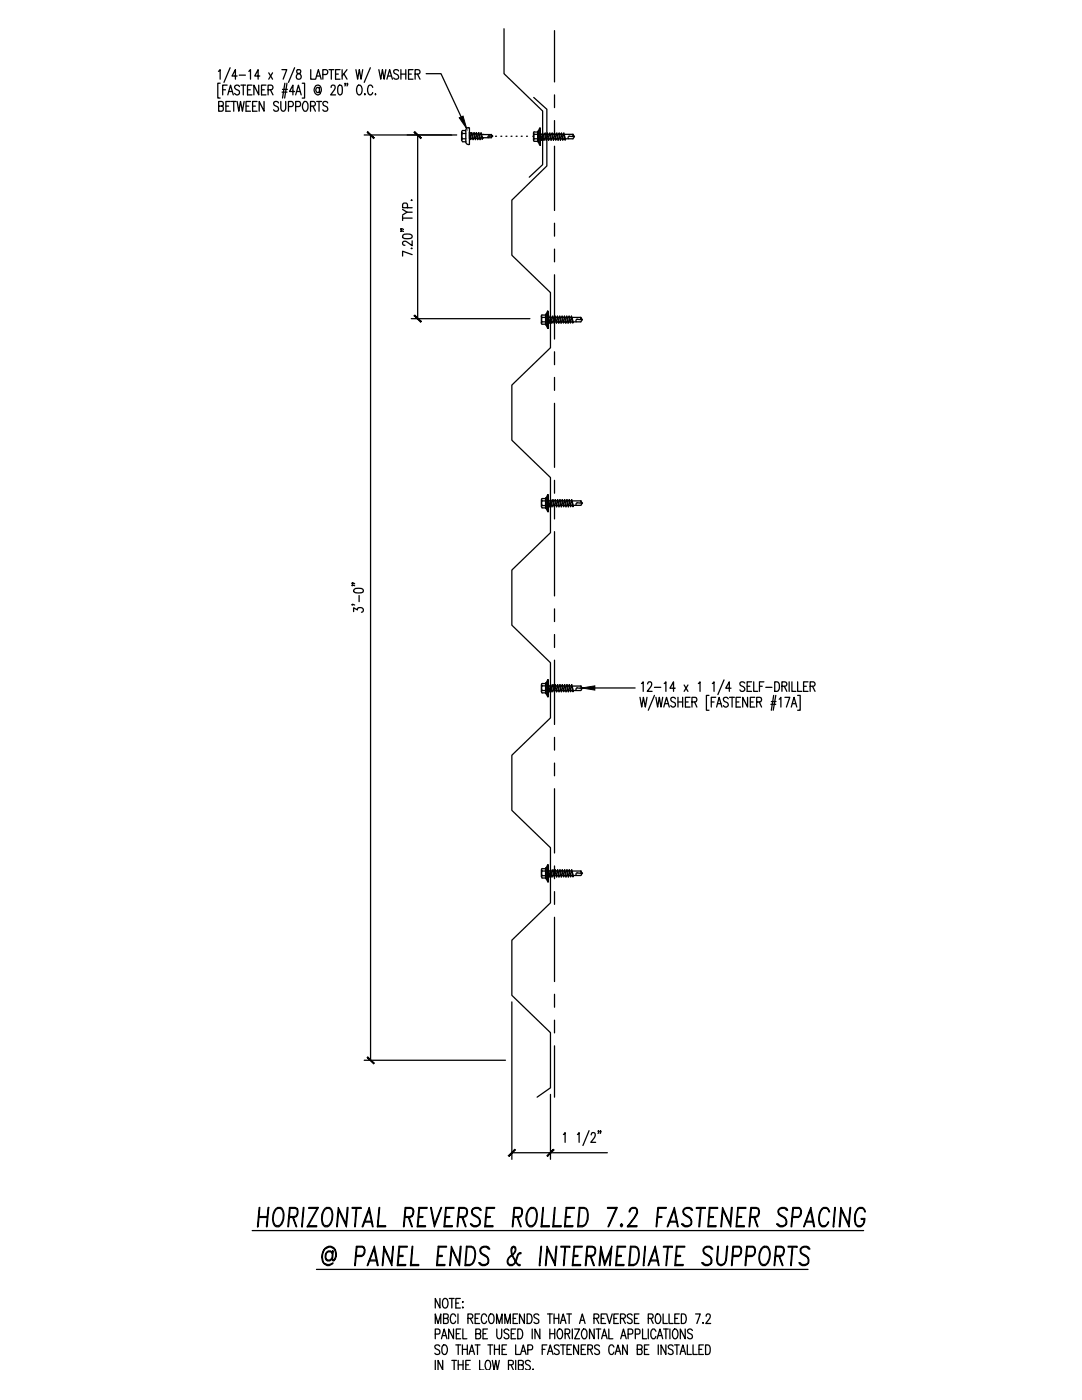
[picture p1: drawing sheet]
<svg xmlns="http://www.w3.org/2000/svg" width="216mm" height="279mm" viewBox="0 0 216 279" stroke-linecap="round" stroke-linejoin="round" font-family="sans-serif">
<g fill="none" stroke="#000" stroke-width=".25">
<path d="M43.6 14.2l.3-.3v1.9M43.9 16.6h-.4v3h.4M44.4 17.9h.6M45.3 17h-.9v1.9M45.5 18.9l.5-1.9 .6 1.9M45.7 18.3h.6M45.9 13.5l-1.2 2.9M47.3 15.2h-1l.7-1.3v1.9M47.7 15h1.3M47.8 17.3a.48 .48 0 0 0-.6-.3 .48 .48 0 0 0-.3 .6l.6 .4a.52 .52 0 0 1 .1 .9 .52 .52 0 0 1-.8-.3M48.1 17h.9M48.5 17v1.9"/>
<path d="M49.4 17.9h.5M49.6 14.2l.4-.3v1.9M50.3 17h-.9v1.9h.9M51.6 17v1.9l-.9-1.9v1.9M51.8 15.2h-1l.7-1.3v1.9M52.2 17.9h.5M53.1 17h-.9v1.9h.9M53.5 17.9l.8-.1 .2-.3-.1-.3-.3-.2h-.6v1.9M53.6 14.5l.8 1.3M54 17.9l.5 1M54.4 14.5l-.8 1.3M56.2 13.9h1l-.7 1.9"/>
<path d="M56.3 18.4h1M56.4 17.8h.9M56.8 16.6l-.4 3M57.3 16.6l-.5 3M58.8 18.3h-1l.6-1.3v1.9M58.8 13.5l-1.2 2.9M59 18.9l.5-1.9 .6 1.9M59.2 18.3h.7M59.3 14l-.1 .3a.62 .62 0 0 0 .7 .5 .56 .56 0 0 1 0 .9 .56 .56 0 0 1-.8-.2 .56 .56 0 0 1 .4-.8l.4-.2 .1-.3-.2-.3zM60.3 16.6h.5v3h-.5M62 13.9v1.9h.9M63 15.8l.5-1.9 .6 1.9"/>
<path d="M63.2 15.2h.7M63.7 17.7v-.2a.46 .46 0 0 0-.7 .5 .46 .46 0 0 0 .7 .4v-.2M63.7 17.5l.1 1a.6 .6 0 0 0 .3-1 .71 .71 0 0 0-.9-.5 .71 .71 0 0 0-.5 .8 .77 .77 0 0 0 .3 1 .77 .77 0 0 0 1-.2M64.4 14.9l.8-.1 .2-.3-.1-.4-.2-.2h-.7v1.9M65.6 13.9h1M66.1 17.5v-.3l.2-.2 .5 .2v.5l-.8 1.2h1M66.1 13.9v1.9M67 14.8h.5M67.6 17.1l.3-.1a.94 .94 0 0 1 .4 1.1l-.2 .7-.3 .1a1.59 1.59 0 0 1-.2-1.8zM67.8 13.9h-.8v1.9h.8M68.3 13.9v1.9M68.6 14.7l.6 1.1"/>
<path d="M68.9 16.7v.1v-.2v.3l-.1 .3M69.2 13.9l-.9 1.3M69.4 16.7l-.1 .1v-.2l.1 .3-.2 .3M71 13.9l.4 1.9 .3-1.9 .3 1.9 .4-1.9M71.4 17.1l.2-.1a.92 .92 0 0 1 .6 1.5l-.4 .4a.92 .92 0 0 1-.6-1.4zM72.8 18.7v.2zM73.9 13.5l-1.2 2.9M74.4 17.5a.49 .49 0 0 0-.8-.4 1.4 1.4 0 0 0 .2 1.8h.2l.4-.4M74.9 18.7v.2zM75.6 13.9l.4 1.9 .3-1.9 .4 1.9 .3-1.9M77.2 15.8l.6-1.9 .5 1.9M77.4 15.2h.7"/>
<path d="M79.5 14.2a.52 .52 0 0 0-.5-.3 .52 .52 0 0 0-.4 .4l.1 .3 .7 .4 .1 .6a.57 .57 0 0 1-.9 0M80 14.8h1M80 13.9v1.9M81 13.9v1.9M81.5 14.8h.6M82.4 13.9h-.9v1.9h.9M82.8 14.8l.8-.1 .2-.3-.1-.3-.3-.2h-.6v1.9M83.3 14.8l.5 1M85 14.7h3l4 8.6M100.6 5.7v9l7.7 7.5v10.7l-2.7 2.5M106.5 19.4l2.6 2.4v11.3l-7 6.8v11l7.7 7.5v11l-7.7 7.4v11.1l7.7 7.4v11l-7.7 7.5v11l7.7 7.5v11l-7.7 7.4v11l7.7 7.5v11l-7.7 7.4v11l7.7 7.5v11l-2.6 1.9M110.6 6.1v10.3"/>
<path d="M110.6 18.9v2.6M43.6 21.2h.6a.49 .49 0 0 0 .4-.5 .49 .49 0 0 0-.4-.5h-.6v2h.6a.54 .54 0 0 0 .4-.5 .54 .54 0 0 0-.4-.5M45.1 21.2h.5M46 20.2h-.9v2h.9M46.2 20.2h.9M46.6 20.2v2M47.3 20.2l.4 2 .3-2 .4 2 .3-2M49.1 21.2h.5M50 20.2h-.9v2h.9M50.4 21.2h.6M51.3 20.2h-.9v2h.9M52.7 20.2v2l-1-2v2"/>
<path d="M55.6 20.5a.53 .53 0 0 0-.5-.3 .53 .53 0 0 0-.5 .3l.1 .5 .8 .4a.47 .47 0 0 1-.3 .8l-.5-.1-.1-.2M56 20.2v1.4a.49 .49 0 0 0 .3 .5 .49 .49 0 0 0 .5 0l.2-.5v-1.4M57.6 21.3h.6a.54 .54 0 0 0 .3-.5 .54 .54 0 0 0-.3-.6h-.6v2M59 21.3h.6a.54 .54 0 0 0 .4-.5 .54 .54 0 0 0-.4-.6h-.6v2M60.6 20.3l.2-.1a.85 .85 0 0 1 .7 1.2l-.1 .3a.49 .49 0 0 1-.8 .4l-.2-.7v-.4zM62 21.2h.6l.3-.2v-.4l-.1-.3-.8-.1v2M62.4 21.2l.5 1M63.2 20.2h1M63.7 20.2v2M65.4 20.5a.53 .53 0 0 0-.5-.3 .53 .53 0 0 0-.5 .3l.1 .5 .8 .4a.47 .47 0 0 1-.2 .8l-.6-.1-.1-.2M72.7 26.9h18.4M73.9 26.9v184.7"/>
<path d="M82.2 39.9v.1zM83.3 26.9v36.7M92.1 26.3v1.7M92.3 26.6h.6M92.3 27.7h.6M92.3 28.3h.6M92.3 27.7a.32 .32 0 0 0 0 .6M92.3 27.7a.99 .99 0 0 1 0-1.1 .31 .31 0 0 1 0-.6h.6v2.3l.3 .5h.3M93.5 25.5h.2v3.3h-.2M93.5 25.5h-.3l-.3 .5M93.7 26.5l.3 1.2-.1 .2-.2-.9M93.7 26.5h.1"/>
<path d="M93.7 26.5v1.1h.1M93.8 26.7h.3M94 27.6h.3M94.1 26.5l.4 1.2-.1 .2-.4-1.3zM94.2 26.7h.3M94.5 27.6h.3M94.6 26.5l.3 1.2v.2l-.4-1.3zM94.7 26.7h.3M95.1 26.5l.3 1.2-.1 .2-.4-1.3zM95.2 26.7l.2 .1M95.2 27.6h-.3M95.4 27.6h.3"/>
<path d="M95.5 26.5l.4 1.2-.1 .2-.4-1.3zM95.6 26.8h.4M95.8 27.5h.3M96 26.5l.3 1.1-.1 .2-.3-1.1zM96.1 26.8l1.9 .1 .3 .2-.3 .4h-1.7M96.5 26.8h.1M97.6 27.2h.1M98.1 26.8v.3l.2 .1M98.2 27.2l-.7-.1-.1 .2v.2M98.9 27.2h.1M99.9 27.2h.1M101 27.2h.1"/>
<path d="M102 27.2h.1M103 27.2h.1M104 27.2h.1M105.1 27.2h.1M106.3 27.2h.1M106.5 26.6v1.4M106.6 26.3h.7M106.6 26.3l-.1 .2 .1 .3h.7M106.6 26.8l-.1 .5 .1 .4M107.3 27.7h-.7l-.1 .2 .1 .3h.7M107.4 26.3v2M107.4 26.2h-.1v2.1l.1-.1"/>
<path d="M107.7 25.6l.1 3.3-.4-.5v-2.3zM107.8 25.6v3.4zM107.8 27l.3 1 .1-.2-.4-1.2v1.1h.2M107.9 26.8h.3M108.1 27.7h.4M108.3 26.6l.4 1.2-.2 .2-.3-1.3zM108.4 26.8h.3M108.6 27.7h.4M108.8 26.6l.3 1.2-.1 .2-.3-1.3zM108.8 26.8h.4M109.1 27.7h.3M109.2 26.6l.4 1.2-.1 .2-.4-1.3z"/>
<path d="M109.3 26.8h.3M109.5 27.7h.4M109.7 26.6l.4 1.2-.1 .2-.4-1.3zM109.8 26.8h.3M110 27.7h.3M110.2 26.6l.3 1.2-.1 .2-.3-1.3zM110.2 26.8h.4M110.5 27.7h.3M110.6 26.6l.4 1.2-.1 .2-.4-1.3zM110.6 24.1v2.5M110.6 29.2v12.8M110.7 26.8h.3"/>
<path d="M110.9 27.7h.4M111.1 26.6l.3 1.2v.2l-.4-1.3zM111.2 26.8h.3M111.4 27.7h.3M111.6 26.6l.3 1.2-.1 .2-.4-1.3zM111.6 26.8h.4M111.9 27.7h.3M112 26.6l.4 1.2-.1 .2-.4-1.3zM112.1 26.8h.3M112.3 27.7h.4M112.5 26.6l.3 1.2v.2l-.4-1.3zM112.6 26.8h1.7"/>
<path d="M113.6 27.2l.9 .1M113.6 27.2a.32 .32 0 0 0-.2 .5M114.3 26.8l.3 .5-.3 .4h-1.5M114.3 26.8v.3l.3 .1M80 46.1v.1v-.1l.5 .1M80 45.6v.2v-.2l.5 .2M80.3 43.5h1.9M80.3 43.1v.9M80.3 41.8l.9 .5M80.4 46.9l.7-.2a.81 .81 0 0 1 1.1 .6 .94 .94 0 0 1-1.1 .3l-.7-.1zM81.3 41.5v-.6l-.2-.3-.7 .1-.1 .8h1.9M82.2 49.5v.1z"/>
<path d="M82.2 50.8l-1.9-.7v1M82.2 48.1v.9l-1.1-.8h-.6l-.2 .5 .2 .2 .3 .1M82.2 42.3h-1l-.9 .6M110.6 44.5v2.6M110.6 49.7v2.6M110.6 54.8v12.9M82.1 63.6h23.6M108 63.1v1.4M108.1 63.3h.8M108.2 63.3l-.1 .5 .1 .4M108.9 62.9l-.7-.1-.2 .3 .2 .2M108.9 64.2h-.7l-.2 .3 .2 .2h.7"/>
<path d="M108.9 62.8v2M108.9 62.8h.1M108.9 64.8h.1M109 62.8v2M109.2 62.1l.1 3.4-.3-.6v-2.2zM109.3 62.1l.1 3.4zM109.4 63.1v1.1h.1M109.4 63.1h.1M109.4 63.1l.4 1.2-.2 .2-.2-.9M109.5 63.3h.3M109.7 64.2h.3M109.8 63.1l.4 1.2-.1 .2-.3-1.2z"/>
<path d="M109.9 63.3h.4M110.2 64.2h.3M110.3 63.1l.4 1.2-.1 .2-.4-1.2zM110.4 63.3h.3M110.6 70.2v2.6M110.6 75.3v2.6M110.6 64.2h.3M110.8 63.1l.4 1.2-.2 .2-.3-1.2zM110.9 63.3h.3M111.1 64.2h.3M111.2 63.1l.4 1.2-.1 .2-.3-1.2zM111.3 63.3h.4"/>
<path d="M111.6 64.2h.3M111.7 63.1l.4 1.2-.1 .2-.4-1.2zM111.8 63.3h.3M112 64.2h.4M112.2 63.1l.4 1.2-.2 .2-.3-1.2zM112.3 63.3h.3M112.5 64.2h.3M112.6 63.1l.4 1.2-.1 .2-.3-1.2zM112.7 63.3h.4M113 64.2h.3M113.1 63.1l.4 1.2-.1 .2-.4-1.2zM113.2 63.3h.3"/>
<path d="M113.4 64.2h.4M113.6 63.1l.3 1.2-.1 .2-.3-1.2zM113.7 63.3h.3M113.9 64.2h.3M114 63.1l.4 1.2-.1 .2-.4-1.2zM114.1 63.3h1.8M115.1 63.7l1 .1M115.2 63.7a.32 .32 0 0 0-.2 .5M115.9 63.3l.3 .5-.3 .4h-1.5M115.9 63.3v.4l.3 .1M108 99.8v1.3M108.1 100h.8"/>
<path d="M108.1 99.5h.8M108.2 99.5l-.1 .2 .1 .3-.1 .4 .1 .5-.1 .2 .1 .2M108.9 99.5v1.9M108.9 99.4h.1M109 99.5v1.9M109.3 98.7v3.4l-.3-.6v-2.2zM109.3 98.7l.1 3.4zM109.5 100h.3M109.9 99.7l.3 1.2-.1 .2-.3-1.2zM110 100h.3M110.3 99.7l.4 1.2-.1 .2-.4-1.2zM110.4 100h.3"/>
<path d="M110.6 80.5v12.8M110.6 95.9v2.5M110.8 99.7l.4 1.2-.1 .2-.4-1.2zM110.9 100h.3M111.3 99.7l.3 1.2-.1 .2-.3-1.2zM111.4 100h.3M111.7 99.7l.4 1.2-.1 .2-.4-1.2zM111.8 100h.3M112.2 99.7l.4 1.2-.1 .2-.4-1.2zM112.3 100h.3M112.7 99.7l.3 1.2-.1 .2-.3-1.2zM112.8 100h.3"/>
<path d="M113.1 99.7l.4 1.2-.1 .2-.4-1.2zM113.2 100h.3M113.6 99.7l.3 1.2v.2l-.4-1.2zM113.7 100h.3M114.1 99.7l.3 1.2-.1 .2-.3-1.2zM114.2 100h1.7l.3 .4-.3 .5h-1.5M115.9 100v.3l.3 .1M70.3 116.8v.1v-.1l.5 .1M70.3 116.3v.2v-.2l.5 .2M70.7 117.6l.7-.2a.89 .89 0 0 1 1.1 .4v.2a.94 .94 0 0 1-1.1 .3l-.7-.1-.1-.2zM71.7 118.8v1.3M108.1 101.4h.9"/>
<path d="M108.1 100.9h.8M109.4 100.2l.3 .9 .1-.2-.4-1.2v1.2h.2M109.8 100.9h.3M110.2 100.9h.3M110.6 101v2.6M110.6 106.1v12.8M110.7 100.9h.3M111.2 100.9h.2M111.6 100.9h.3M112.1 100.9h.3M112.6 100.9h.2M113 100.9h.3"/>
<path d="M113.5 100.9h.3M113.9 100.9h.3M116.1 100.4h-.9a.32 .32 0 0 0-.2 .5M70.3 120.6v.1v-.1l.5 .1M70.6 122.1v-.8l.7 .4a.58 .58 0 0 1 .8-.4 .58 .58 0 0 1 .3 .8l-.3 .1M108 136.7v1.4M108.1 136.9h.8M108.1 136.4h.8M108.1 137.8h.8M108.1 138.3h.8M108.2 136.4l-.1 .2 .1 .3-.1 .4 .1 .5-.1 .2 .1 .3M108.9 136.4v2"/>
<path d="M108.9 136.3h.1M108.9 138.3h.1M109 136.4v2M109.3 135.7v3.3l-.3-.5v-2.3zM109.3 135.7l.1 3.3zM109.4 137.1l.3 1 .1-.2-.4-1.3v1.2h.2M109.5 136.9h.3M109.8 137.8h.3M109.9 136.6l.3 1.3-.1 .2-.3-1.3zM110 136.9h.3M110.2 137.8h.3M110.3 136.6l.4 1.3-.1 .2-.4-1.3z"/>
<path d="M110.4 136.9h.3M110.6 121.5v2.6M110.6 126.6v2.6M110.6 131.8v12.8M110.7 137.8h.3M110.8 136.6l.4 1.3-.1 .2-.4-1.3zM110.9 136.9h.3M111.2 137.8h.2M111.3 136.6l.3 1.3-.1 .2-.3-1.3zM111.4 136.9h.3M111.6 137.8h.3M111.7 136.6l.4 1.3-.1 .2-.4-1.3z"/>
<path d="M111.8 136.9h.3M112.1 137.8h.3M112.2 136.6l.4 1.3-.1 .2-.4-1.3zM112.3 136.9h.3M112.6 137.8h.2M112.7 136.6l.3 1.3-.1 .2-.3-1.3zM112.8 136.9h.3M113 137.8h.3M113.1 136.6l.4 1.3-.1 .2-.4-1.3zM113.2 136.9h.3M113.5 137.8h.3M113.6 136.6l.3 1.3v.2l-.4-1.3z"/>
<path d="M113.7 136.9h.3M113.9 137.8h.3M114.1 136.6l.3 1.3-.1 .2-.3-1.3zM114.2 136.9h1.7l.3 .4-.3 .5h-1.5M115.9 136.9v.3l.3 .1M116.1 137.4l-.9-.1a.32 .32 0 0 0-.2 .5M118.7 137.3h8M127.7 139.2l.3 1.9 .4-1.9 .4 1.9 .3-1.9M128 136.4l.3-.3v1.9M129.2 136.5l.2-.3a.51 .51 0 0 1 .7 .1 .51 .51 0 0 1-.2 .7l-.8 1h1M130.6 137.2h1.3M130.6 138.8l-1.2 2.9"/>
<path d="M130.9 139.2l.3 1.9 .4-1.9 .3 1.9 .3-1.9M132.5 136.4l.4-.3v1.9M134.7 137.3h-1l.7-1.2v1.9M134.8 139.5a.48 .48 0 0 0-.6-.3 .48 .48 0 0 0-.3 .6l.6 .4a.5 .5 0 0 1 .2 .8 .5 .5 0 0 1-.9-.2M135.3 139.2v1.9M136.2 139.2v1.9M136.5 136.7l.8 1.3M137.3 136.7l-.8 1.3M137.7 139.2h-.9v1.9h.9M139.3 136.4l.4-.3v1.9M141.5 138.8h-.5v2.9h.5M142.1 136.4l.4-.3v1.9"/>
<path d="M142.8 139.2h-.9v1.9M144.5 135.7l-1.3 2.9M145.3 139.5a.53 .53 0 0 0-.5-.4 .53 .53 0 0 0-.5 .4l.2 .4 .6 .4a.49 .49 0 0 1-.1 .8h-.3l-.4-.3M145.6 139.2h.9M145.9 137.3h-1.1l.7-1.2v1.9M146.1 139.2v1.9M147.8 139.2h-.9v1.9h.9M148.6 136.3a.5 .5 0 0 0-.6-.2 .5 .5 0 0 0-.3 .6l.6 .3a.51 .51 0 0 1 .2 .9 .51 .51 0 0 1-.9-.2M149.1 137h.5M149.2 139.2v1.9l-1-1.9v1.9M150 136.1h-.9v1.9h.9M150.4 136.1v1.9h.8"/>
<path d="M150.6 139.2h-.9v1.9h.9M151.5 137h.6M152.4 136.1h-.9v1.9M152.8 137.2h1.2M154.4 138.8l-.5 2.9M154.6 136.1a.97 .97 0 0 1 .9 .5 .97 .97 0 0 1-.1 1.1l-.3 .3h-.5zM154.8 138.8l-.5 2.9M155.5 139.5l.3-.3v1.9M156 137l.8-.1 .2-.3-.1-.4-.3-.1h-.6v1.9M156.5 137l.5 1M156.6 139.2h1l-.7 1.9M157.5 136.1v1.9"/>
<path d="M158 136.1v1.9h.8M159.2 136.1v1.9h.8M159.2 138.8h.5v2.9h-.5M160.3 137h.6M161.2 136.1h-.9v1.9h.9M161.7 137l.8-.1 .1-.3-.1-.4-.2-.1h-.6v1.9M162.1 137l.5 1M110.6 147.2v2.5M110.6 152.3v2.5M110.6 157.4v12.8M132.4 141.1l.6-1.9 .5 1.9M132.7 140.4h.6"/>
<path d="M135.3 140.1h.9M136.8 140.1h.5M138.1 140.1l.8-.1 .2-.3-.2-.5h-.8v1.9M138.6 140.1l.5 1M141.9 140.1h.6M143 141.1l.5-1.9 .5 1.9M143.2 140.4h.7M146.9 140.1h.5M149.7 140.1h.6M151 140.1l.8-.1 .2-.3-.2-.5h-.8v1.9M151.5 140.1l.5 1M153.8 140.6h1"/>
<path d="M153.9 140h.9M157.9 141.1l.5-1.9 .6 1.9M158.1 140.4h.7M108 173.6v1.4M108.1 175.2l.9 .1M108.1 173.8h.8M108.1 173.4h.8M108.1 174.8h.8M108.2 173.8l-.1 .5 .1 .4M108.2 173.3l-.1 .3 .1 .2M108.2 174.7l-.1 .3 .1 .2M108.9 173.3v2"/>
<path d="M108.9 173.3h.1M109 173.3v2M109.3 172.6v3.4l-.3-.6v-2.2zM109.3 172.6l.1 3.4zM109.4 174l.3 1 .1-.2-.4-1.2v1.1h.2M109.5 173.8h.3M109.8 174.7h.3M109.9 173.6l.3 1.2-.1 .2-.3-1.2zM110 173.8h.3M110.2 174.7h.3M110.3 173.6l.4 1.2-.1 .2-.4-1.2zM110.4 173.8h.3"/>
<path d="M110.6 172.8v2.6M110.6 177.9v2.6M110.7 174.7h.3M110.8 173.6l.4 1.2-.1 .2-.4-1.2zM110.9 173.8h.3M111.2 174.7h.2M111.3 173.6l.3 1.2-.1 .2-.3-1.2zM111.4 173.8h.3M111.6 174.7h.3M111.7 173.6l.4 1.2-.1 .2-.4-1.2zM111.8 173.8h.3M112.1 174.7h.3"/>
<path d="M112.2 173.6l.4 1.2-.1 .2-.4-1.2zM112.3 173.8h.3M112.6 174.7h.2M112.7 173.6l.3 1.2-.1 .2-.3-1.2zM112.8 173.8h.3M113 174.7h.3M113.1 173.6l.4 1.2-.1 .2-.4-1.2zM113.2 173.8h.3M113.5 174.7h.3M113.6 173.6l.3 1.2v.2l-.4-1.2zM113.7 173.8h.3M113.9 174.7h.3"/>
<path d="M114.1 173.6l.3 1.2-.1 .2-.3-1.2zM114.2 173.8h1.7l.3 .5-.3 .4h-1.5M115.9 173.8v.3l.3 .1M116.1 174.3l-.9-.1a.32 .32 0 0 0-.2 .5M102.1 200v31.4M110.6 183.1v12.8M110.6 198.4v2.6M72.7 211.6h28.2M109.8 218.4v13M110.6 203.6v2.5M110.6 208.7v10.3M102.1 230.1h19.1"/>
<path d="M112.4 226.4l.4-.4v2M115.2 226.4l.4-.4v2M117.5 225.7l-1.2 2.9M118 226.5l.2-.5 .5 .2-.1 .8-.7 1h1M119.5 225.8h-.2l.1-.1 .1 .1-.2 .4M119.9 225.8h-.2l.1-.1-.1 .5M50.3 245.6h122M51.7 242.8h1.6M51.7 243h1.6M51.7 241h.1l-.3 3.8h-.1zM53.5 241h.1l-.3 3.8h-.1zM55.1 241.3l.4-.2 .7 .2a2.86 2.86 0 0 1-.2 3.1l-.5 .2-.7-.2a2.86 2.86 0 0 1 .3-3.1z"/>
<path d="M55.1 241.1l.3-.1h.6a2.6 2.6 0 0 1-.3 3.8 .97 .97 0 0 1-1.2-.9 3 3 0 0 1 .6-2.8zM57.7 242.8h1a1.04 1.04 0 0 0 .6-1.5l-.5-.2h-.9l-.3 3.7h-.2l.4-3.8h1.1l.4 .1a1.18 1.18 0 0 1-.6 1.9h-1M58.4 243l.7 1.8h.1l-.7-1.8M60.5 241h.1l-.3 3.8h-.1zM63.1 253.3h98.1M63.4 241.1h-1.8v-.1h1.9l-2.1 3.8M63.4 241l-2.1 3.8h1.9v-.2h-1.8M64.9 241.1l.3-.1h.5a2.49 2.49 0 0 1 .3 3.3l-.6 .5a.96 .96 0 0 1-1.2-.9 2.85 2.85 0 0 1 .7-2.8zM64.9 241.3l.4-.2 .7 .2a3 3 0 0 1-.3 3.1l-.4 .2-.7-.2a3 3 0 0 1 .3-3.1zM64.9 249.1a1.36 1.36 0 0 1 1.6-.2 1.36 1.36 0 0 1 .6 1.5 1.19 1.19 0 0 1-.7 1.2l-.2-.3 .2-1.6h.1l-.1 1.6 .1 .2a1.46 1.46 0 0 0 .4-1.6 1.46 1.46 0 0 0-1.3-1 2.06 2.06 0 0 0-.7 3.3 1.32 1.32 0 0 0 1.5-.2 1.16 1.16 0 0 1-1.2 .6 1.16 1.16 0 0 1-.9-1.1 2.54 2.54 0 0 1 .6-2.4zM65.1 250l.4-.3h.4l.3 .1 .1 .4-.4-.4h-.4a.98 .98 0 0 0-.1 1.7h.4l.4-.4-.1 .4-.8 .1a1.08 1.08 0 0 1-.2-1.6zM67.5 241l1.5 3.3 .3-3.3h.2l-.4 3.8-1.5-3.3-.3 3.3h-.1z"/>
<path d="M70.3 241h1.7v.1h-1.7zM71.1 241.1l-.3 3.7h.1l.3-3.7M71.1 250.5h1.1a1.04 1.04 0 0 0 .1-1.6h-1.1l-.3 3.7h-.1l.3-3.9h1.2a1.15 1.15 0 0 1-.1 2.1h-1.1M72.6 243.9h1.7M72.8 243.7h1.4M73.6 251.6h1.7M73.7 241l.8 3.8h-.2l-.7-3.3-1.2 3.3h-.2zM73.8 251.5h1.3M74.7 248.7l.8 3.9h-.2l-.7-3.3-1.2 3.3h-.1zM75.6 241h.2l-.4 3.6h1.5v.2h-1.6zM76.6 248.7l1.5 3.3 .3-3.3h.1l-.3 3.9-1.5-3.3-.3 3.3h-.1zM79.6 248.7h1.7v.2h-1.6l-.3 3.5h1.6l-.1 .2h-1.6z"/>
<path d="M79.6 250.5h.8v.3h-.8M80.8 242.8h1a1.04 1.04 0 0 0 .5-1.5l-.4-.2h-.9l-.4 3.7h-.1l.3-3.8h1.1l.4 .1a1.18 1.18 0 0 1-.5 1.9h-1M81.5 243l.7 1.8h.1l-.7-1.8M82.2 248.7h.2l-.3 3.7h1.5v.2h-1.7zM83.6 242.8h.8v.2h-.8M83.6 241h1.6v.1h-1.5l-.3 3.5h1.5v.2h-1.6zM85.9 241h.1l.7 3.3 1.3-3.3h.1l-1.4 3.8zM87.4 248.7h1.7v.2h-1.5l-.3 3.5h1.5v.2h-1.7zM87.4 250.5h.9v.3h-.9M87.8 259.1v1.9l-.9-1.9v1.9M88.5 259.2a.58 .58 0 0 1 .7 .1 .58 .58 0 0 1 .2 .6v.4a.57 .57 0 0 1-.6 .8 .57 .57 0 0 1-.5-.8v-.7zM88.9 241h1.7v.1h-1.5l-.3 3.5h1.5l-.1 .2h-1.6z"/>
<path d="M88.9 242.8h.8v.2h-.8M89.6 259.1h1M90.1 248.7l1.5 3.3 .2-3.3h.2l-.3 3.9-1.5-3.3-.3 3.3h-.2zM90.2 259.1v1.9M91.6 242.8h.9a1.04 1.04 0 0 0 .5-1.5l-.3-.2h-1l-.4 3.7h-.1l.4-3.8h1.1l.3 .1a1.13 1.13 0 0 1-.5 1.9h-1M91.8 259.1h-.8v1.9h.8M92.2 243l.7 1.8h.1l-.6-1.8M92.3 259.9h.1zM93.1 248.7h1a1.44 1.44 0 0 1 .8 1.5 2.31 2.31 0 0 1-1.2 2.4h-.9zM93.2 248.9h.9a1.94 1.94 0 0 1 .4 2.7l-.3 .6-.4 .2h-.9zM94.4 241.1a1.07 1.07 0 0 1 1.6 .4h-.2l-.1-.2a1.01 1.01 0 0 0-1.4 .2l-.1 .4a2.1 2.1 0 0 0 1.3 1.1 1.06 1.06 0 0 1 0 1.6 1.06 1.06 0 0 1-1.6-.3h.2l.2 .1a1.06 1.06 0 0 0 1.4-.1 1.02 1.02 0 0 0-.5-1.3l-.6-.4a.88 .88 0 0 1-.2-1.5zM96.1 248.9a1.1 1.1 0 0 1 1.6 .4h-.3l-.1-.2a.95 .95 0 0 0-1.4 .2l.1 .7 .3 .2a1.52 1.52 0 0 1 1.2 1.8 1.08 1.08 0 0 1-1.9 0h.2l.2 .2a1.06 1.06 0 0 0 1.4-.2 1.3 1.3 0 0 0-1.1-1.6 .9 .9 0 0 1-.2-1.5z"/>
<path d="M97 242.8h.9l-.1 .2h-.8M97.1 241h1.6v.1h-1.5l-.3 3.5h1.5v.2h-1.7zM102.1 249.1l.3-.2 .4 .2M102.3 248.9a3.1 3.1 0 0 0 1.2 3.5h.3l-.1 .2h-.2a4.7 4.7 0 0 1-1.5-3.3l.1-.4 .5-.2a.96 .96 0 0 1-.2 1.7 1.59 1.59 0 0 0-1.1 1.4l.2 .4 .2 .2h.6l.4-.4a3.3 3.3 0 0 1 1-2h.3v.2l-.6 .2M102.5 242.8h1a1.04 1.04 0 0 0 .5-1.5l-.4-.2h-.9l-.4 3.7h-.1l.4-3.8h1.1l.3 .1a1.18 1.18 0 0 1-.5 1.9h-1M102.7 248.9a1.09 1.09 0 0 1-.3 1.3 1.71 1.71 0 0 0-1.1 2l.4 .4a1.26 1.26 0 0 0 1.3-1l.5-1.4M103.2 243l.7 1.8h.1l-.7-1.8M105.7 241.1l.3-.1h.5a2.49 2.49 0 0 1 .3 3.3l-.6 .5a.96 .96 0 0 1-1.1-.9 2.85 2.85 0 0 1 .6-2.8zM105.7 241.3l.4-.2 .7 .2a3 3 0 0 1-.3 3.1l-.4 .2-.7-.2a3 3 0 0 1 .3-3.1zM107.9 248.7h.2l-.4 3.9h-.1zM108.3 241h.1l-.3 3.6h1.5v.2h-1.6zM109.2 248.7l1.5 3.3 .2-3.3h.2l-.3 3.9-1.6-3.3-.2 3.3h-.2z"/>
<path d="M110.6 241h.2l-.3 3.6h1.5v.2h-1.7zM111.9 248.7h1.8v.2h-1.8zM112.7 248.9l-.3 3.7h.2l.2-3.7M113 241h1.6v.1h-1.5l-.3 3.5h1.5v.2h-1.7zM113 242.8h.8v.2h-.9M114.5 250.5h.8v.3h-.8M114.5 248.7h1.7l-.1 .2h-1.4l-.4 3.5h1.6v.2h-1.7zM115.6 241h1a1.33 1.33 0 0 1 .8 1.4 1.87 1.87 0 0 1-2.1 2.4zM115.7 241.1h.8a1.04 1.04 0 0 1 .7 1.3 2.84 2.84 0 0 1-.5 2l-.5 .2h-.8zM117.1 250.5h1a.96 .96 0 0 0 .5-1.4l-.4-.2h-1l-.2 3.7h-.2l.3-3.9h1.1l.4 .2a1.21 1.21 0 0 1-.5 1.9h-1M117.8 250.8l.6 1.8h.2l-.7-1.8M119.9 248.7l.8 3.3 1.4-3.3-.4 3.9h-.1l.3-2.9-1.3 2.9-.6-2.9-.3 2.9h-.2z"/>
<path d="M123 241l-1.7 3.8h.1l1.8-3.8h-2v.1h1.8M123.2 248.7h1.6v.2h-1.5l-.3 3.5h1.5v.2h-1.7zM123.2 250.5h.8v.3h-.9M123.8 244.4l.2-.1 .2 .1-.1 .4h-.2zM123.9 244.4h.2v.2h-.2zM125.3 244.6h1.8v.2h-1.9l1.4-1.8a1.66 1.66 0 0 0 .4-1.7l-.3-.2h-.5l-.3 .2-.2 .6h-.2a.91 .91 0 0 1 .7-.9h.5a1.22 1.22 0 0 1 0 2l-1.4 1.8M125.8 248.7h1a1.35 1.35 0 0 1 .8 1.5 2.37 2.37 0 0 1-1.2 2.4h-.9zM125.9 248.9h.8a1.16 1.16 0 0 1 .8 1.3 2.82 2.82 0 0 1-.6 2l-.5 .2h-.8zM128.7 248.7h.1l-.3 3.9h-.2zM129.7 251.6h1.6M129.8 251.5h1.4M130.8 248.7l.7 3.9h-.1l-.7-3.3-1.3 3.3h-.1z"/>
<path d="M131.3 241h1.6v.1h-1.5l-.4 3.7h-.1zM131.3 242.8h.8v.2h-.9M132.4 248.7h1.8l-.1 .2h-1.7zM133.2 248.9l-.3 3.7h.1l.3-3.7M133.5 243.9h1.6M133.6 243.7h1.4M134.6 241l.7 3.8h-.1l-.7-3.3-1.2 3.3h-.2zM135 248.7h1.6v.2h-1.5l-.3 3.5h1.5v.2h-1.7zM135 250.5h.8v.3h-.9M136.6 241.1a1.07 1.07 0 0 1 1.6 .4h-.2l-.2-.2a1.01 1.01 0 0 0-1.4 .2v.4a2.05 2.05 0 0 0 1.3 1.1 1.08 1.08 0 0 1 0 1.6 1.08 1.08 0 0 1-1.7-.3h.3l.2 .1a1.06 1.06 0 0 0 1.4-.1 1.3 1.3 0 0 0-1.1-1.7 .9 .9 0 0 1-.2-1.5zM139 241h1.7v.1h-1.8zM139.8 241.1l-.4 3.7h.2l.3-3.7"/>
<path d="M140.6 248.9a1.07 1.07 0 0 1 1.6 .4h-.2l-.2-.2a.95 .95 0 0 0-1.4 .2v.4l.4 .5a1.6 1.6 0 0 1 1.2 1.8 1.12 1.12 0 0 1-1.9 0h.3v.2a1.03 1.03 0 0 0 1.4-.2v-.9l-1.1-.7a.94 .94 0 0 1-.1-1.5zM141.5 241h1.7v.1h-1.5l-.3 3.5h1.5v.2h-1.6zM141.5 242.8h.9v.2h-.9M143.2 248.7h.2l-.2 2.8v.5a.85 .85 0 0 0 1.3 .2l.3-.7 .2-2.8h.2l-.3 2.8a1.06 1.06 0 0 1-1.6 .9l-.3-.9zM144.2 241l1.5 3.3 .3-3.3h.1l-.3 3.8-1.5-3.3-.3 3.3h-.2zM146.2 250.5h1.1a.98 .98 0 0 0 .2-1.6h-1.1l-.3 3.7h-.1l.2-3.9h1.3a1.19 1.19 0 0 1-.2 2.1h-1.1M147.2 242.8h.8v.2h-.8M147.2 241h1.6v.1h-1.5l-.3 3.5h1.5v.2h-1.6zM149 250.5h1.1a.98 .98 0 0 0 .1-1.6h-1.1l-.3 3.7h-.1l.3-3.9h1.3a1.18 1.18 0 0 1-.2 2.1h-1.1M149.8 242.8h.9a1.04 1.04 0 0 0 .6-1.5l-.4-.2h-1l-.3 3.7h-.1l.3-3.8h1.1l.4 .1a1.16 1.16 0 0 1-.6 1.9h-.9M150.4 243l.7 1.8h.1l-.6-1.8M152.1 249.1l.8-.2a1.94 1.94 0 0 1 .4 2.7l-.3 .6-.4 .2-.7-.2a2.79 2.79 0 0 1 .2-3.1z"/>
<path d="M152.2 248.9l.3-.2h.5a2.61 2.61 0 0 1-.3 3.9 .97 .97 0 0 1-1.2-1 3.1 3.1 0 0 1 .7-2.7zM154.8 250.5h.9a1.01 1.01 0 0 0 .6-1.4l-.4-.2h-1l-.3 3.7h-.1l.3-3.9h1.1l.4 .2a1.21 1.21 0 0 1-.6 1.9h-.9M155.4 250.8l.7 1.8h.1l-.6-1.8M155.6 241.1a1.07 1.07 0 0 1 1.6 .4h-.3l-.1-.2a1.01 1.01 0 0 0-1.4 .2l-.1 .4a2.05 2.05 0 0 0 1.4 1.1 1.07 1.07 0 0 1-.1 1.6 1.07 1.07 0 0 1-1.6-.3h.3l.1 .1a.99 .99 0 0 0 1.4-.1 1.02 1.02 0 0 0-.4-1.3 1.28 1.28 0 0 1-1.2-1.1l.1-.4zM157.3 248.7h1.7v.2h-1.7zM158.1 248.9l-.3 3.7h.1l.3-3.7M158.2 242.8h1.1a1.04 1.04 0 0 0 .1-1.7h-1.1l-.3 3.7h-.2l.4-3.8h1.2a1.12 1.12 0 0 1 .5 1 1.12 1.12 0 0 1-.7 1h-1.1M160 248.9a1.07 1.07 0 0 1 1.6 .4h-.3l-.4-.4h-.5l-.4 .2a.74 .74 0 0 0 .1 1.1 1.52 1.52 0 0 1 1.3 1.8 1.08 1.08 0 0 1-1.9 0h.2l.1 .2a1.06 1.06 0 0 0 1.4-.2v-.9l-1.1-.7a.88 .88 0 0 1-.1-1.5zM160.7 243.9h1.6M160.9 243.7h1.3M161.8 241l.7 3.8h-.1l-.7-3.3-1.2 3.3h-.2zM164.1 241.1l.3-.1a.96 .96 0 0 1 1.2 .9h-.2l-.2-.6-.3-.2a1.15 1.15 0 0 0-1.3 1.3 1.96 1.96 0 0 0 .5 2.2 .93 .93 0 0 0 1.1-.7h.1a.95 .95 0 0 1-.9 .9 .95 .95 0 0 1-1-.9 3.2 3.2 0 0 1 .7-2.8z"/>
<path d="M166.6 241h.1l-.3 3.8h-.2zM167.8 241l1.5 3.3 .3-3.3h.1l-.3 3.8-1.5-3.3-.3 3.3h-.1zM171.2 241.1l.3-.1h.6l.5 .5 .1 .4-.6-.8a1.15 1.15 0 0 0-1.4 1.3 2.07 2.07 0 0 0 .5 2.2 1.02 1.02 0 0 0 1.2-1.3h-.5v-.1h.7a1.39 1.39 0 0 1-1.4 1.6 2.54 2.54 0 0 1-.3-3.3zM86.9 264.1v-1.9l.5 1.9 .6-1.9v1.9M86.9 266.2h.8v-.8l-.3-.2h-.5v2M86.9 271.5v1.9M87.7 268.7a.52 .52 0 0 0-.5-.3 .52 .52 0 0 0-.4 .4l.1 .3 .7 .4 .1 .6a.57 .57 0 0 1-.9 0M88.1 267.2l.5-2 .6 2M88.3 266.5h.7M88.3 271.5v1.9l-.9-1.9v1.9M88.4 268.5l.1-.1a1.03 1.03 0 0 1 .8 .8 1.03 1.03 0 0 1-.3 1l-.2 .1a.59 .59 0 0 1-.6-.7v-.8zM88.5 263.1h.6a.46 .46 0 0 0 .3-.4 .46 .46 0 0 0-.3-.5h-.6v1.9l.8-.1 .1-.2a.48 .48 0 0 0-.3-.7"/>
<path d="M90.2 271.5h.9M90.5 265.2v2l-1-2v2M90.6 271.5v1.9M90.9 262.7a.49 .49 0 0 0-.5-.5 .49 .49 0 0 0-.5 .5v1a.49 .49 0 0 0 .5 .5 .49 .49 0 0 0 .5-.5M91 260.1h.5M91 268.4h.9M91 266.2h.6M91.4 262.2v1.9M91.4 268.4v1.9M91.4 271.5v1.9M91.4 272.4h1M91.9 265.2h-.9v2h.9"/>
<path d="M92.3 261h.1zM92.3 268.4v1.9M92.3 269.3h.9M92.4 265.2v2h.8M92.4 271.5v1.9M92.9 272.4h.6M93.2 268.4v1.9M93.4 263.1l.8-.1 .1-.2v-.4l-.3-.2h-.6v1.9M93.6 270.3l.5-1.9 .6 1.9M93.8 269.7h.7M93.8 271.5h-.9v1.9h.9M93.8 263.1l.5 1"/>
<path d="M94.8 263.1h.6M94.8 268.4h1M94.9 266.2l.9-.1 .1-.3-.1-.4-.9-.2v2h.7a.54 .54 0 0 0 .3-.5 .54 .54 0 0 0-.3-.5M95.3 268.4v1.9M95.7 262.2h-.9v1.9h.9M95.7 271.5v1.9h.8M96.4 266.2h.5M97.1 262.7a.49 .49 0 0 0-.5-.5 .49 .49 0 0 0-.5 .5v1a.49 .49 0 0 0 .5 .5 .49 .49 0 0 0 .5-.5M97.1 271.6a.55 .55 0 0 1 .6 0 .55 .55 0 0 1 .2 .6l-.1 .7a.47 .47 0 0 1-.4 .5 .47 .47 0 0 1-.5-.5l-.1-.7zM97.3 265.2h-.9v2h.9M97.4 268.4h.9M97.8 262.3l.1-.1a.59 .59 0 0 1 .7 .7v.5a.53 .53 0 0 1-.4 .7 .53 .53 0 0 1-.6-.4l-.1-.8z"/>
<path d="M97.8 268.4v1.9M98.2 271.5l.4 1.9 .3-1.9 .4 1.9 .3-1.9M98.7 269.3h.9M98.7 268.4v1.9M99.1 264.1v-1.9l.5 1.9 .6-1.9v1.9M99.1 265.2v1.4a.49 .49 0 0 0 .3 .5 .49 .49 0 0 0 .5 0l.2-.5v-1.4M99.6 268.4v1.9M100.2 269.3h.5M100.7 264.1v-1.9l.6 1.9 .5-1.9v1.9M101.1 268.4h-.9v1.9h.9M101.5 272.4h.6a.46 .46 0 0 0 .3-.5 .46 .46 0 0 0-.3-.4h-.6v1.9M101.5 265.5a.53 .53 0 0 0-.4-.3 .53 .53 0 0 0-.5 .3l.1 .4 .8 .6a.44 .44 0 0 1-.3 .7h-.3l-.3-.3"/>
<path d="M102 272.4l.4 1M102 266.2h.6M102.4 263.1h.5M102.9 265.2h-.9v2h.9M102.9 268.4v1.9h.8M102.9 271.5v1.9M103.3 262.2h-.9v1.9h.9M103.3 265.2h.5a1.22 1.22 0 0 1 0 2h-.5zM103.4 272.4h.7a.46 .46 0 0 0 .3-.5 .46 .46 0 0 0-.3-.4h-.7v1.9h.7l.3-.2v-.2a.48 .48 0 0 0-.3-.6M103.9 270.3l.5-1.9 .6 1.9M104.1 269.7h.7M104.6 262.2v1.9l-.9-1.9v1.9"/>
<path d="M105.2 262.2h.4a1.12 1.12 0 0 1 0 1.9h-.4zM105.3 269.4l.9-.1 .1-.3-.1-.5-.9-.1v1.9M105.8 271.8a.52 .52 0 0 0-.5-.3 .52 .52 0 0 0-.5 .4l.2 .3 .7 .5 .1 .4a.57 .57 0 0 1-1 0M106.2 265.2v2M106.4 273.2v.2zM107.5 262.5a.48 .48 0 0 0-.6-.3 .48 .48 0 0 0-.3 .7l.8 .4a.51 .51 0 0 1-.1 .8 .51 .51 0 0 1-.8-.2M107.7 265.2v2l-.9-2v2M108.2 269.3h.5M109.1 268.4h-.9v1.9M109.2 270.3l.6-1.9 .5 1.9M109.2 262.2h1M109.5 269.7h.6"/>
<path d="M109.7 262.2v1.9M109.7 265.2v2M109.7 266.2h1M110.6 263.1h.9M110.6 262.2v1.9M110.7 265.2v2M111.3 265.5l.3-.3a1.03 1.03 0 0 1 .5 1.7l-.3 .3a.92 .92 0 0 1-.6-1.5zM111.5 262.2v1.9M111.6 268.7a.52 .52 0 0 0-.6-.3 .52 .52 0 0 0-.4 .4l.1 .3 .7 .4 .2 .6a.57 .57 0 0 1-1 0M111.8 264.1l.6-1.9 .5 1.9M111.8 268.4h1M112 263.5h.8"/>
<path d="M112.3 268.4v1.9M112.8 266.2h.6a.49 .49 0 0 0 .3-.5 .49 .49 0 0 0-.3-.5h-.6v2M113.1 262.2h.9M113.1 269.3h.6M113.2 266.2l.5 1M113.6 262.2v1.9M114 268.4h-.9v1.9h.9M114.2 265.2v2M114.7 265.2h.9l-.9 2h.9M115.4 268.4v1.9l-.9-1.9v1.9M115.6 264.1l.6-1.9 .5 1.9M115.9 263.5h.6"/>
<path d="M116 269.3h.5M116.4 265.2h.3a1.39 1.39 0 0 1 0 2 .95 .95 0 0 1-.6-1.5zM116.9 268.4h-.9v1.9h.9M117.3 269.3h.6a.46 .46 0 0 0 .3-.4 .46 .46 0 0 0-.3-.5h-.6v1.9M117.8 269.3l.4 1M118.5 263.1l.8-.1 .2-.2-.1-.4-.3-.2h-.6v1.9M118.6 265.2v2l-1-2v2M118.9 265.2h1M119 263.1l.5 1M119.4 265.2v2M119.6 268.7a.52 .52 0 0 0-.5-.3 .52 .52 0 0 0-.5 .4l.2 .3 .7 .4 .1 .6a.57 .57 0 0 1-1 0M120 263.1h.5"/>
<path d="M120 267.2l.6-2 .5 2M120.2 266.5h.7M120.8 262.2h-.8v1.9h.8M121.1 262.2l.5 1.9 .6-1.9M121.5 265.2v2h.8M122.5 268.8a.49 .49 0 0 0-.8-.3 1.39 1.39 0 0 0 .2 1.8 .52 .52 0 0 0 .6-.5M122.5 263.1h.5M122.8 270.3l.5-1.9 .6 1.9M123 269.7h.7M123.4 262.2h-.9v1.9h.9M123.8 263.1l.8-.1 .2-.2-.1-.4-.3-.2h-.6v1.9M123.9 267.2l.5-2 .6 2"/>
<path d="M124.1 266.5h.7M124.3 263.1l.5 1M125.2 268.4v1.9l-1-1.9v1.9M125.3 266.2h.8l.1-.8-.3-.2h-.6v2M126.1 262.5a.51 .51 0 0 0-.5-.3 .51 .51 0 0 0-.4 .5l.1 .2 .7 .4 .1 .6a.57 .57 0 0 1-.9 0M126.6 263.1h.6M126.8 266.2h.8l.1-.8-.3-.2h-.6v2M127.2 269.3l.8-.1 .1-.2-.1-.5-.8-.1v1.9h.6a.54 .54 0 0 0 .3-.5 .54 .54 0 0 0-.3-.5M127.5 262.2h-.9v1.9h.9M128.2 265.2v2h.8M128.6 269.3h.5M129.4 263.1l.8-.1 .1-.2-.1-.5-.8-.1v1.9"/>
<path d="M129.4 265.2v2M129.5 268.4h-.9v1.9h.9M129.9 263.1l.4 1M130.9 265.7l-.4-.5h-.3a1.39 1.39 0 0 0 0 2 .52 .52 0 0 0 .7-.5M131 262.3l.1-.1a.9 .9 0 0 1 .7 1.5 .49 .49 0 0 1-.8 .3l-.2-.6v-.7zM131.1 267.2l.6-2 .5 2M131.3 266.5h.8M131.3 268.4v1.9M132.3 262.2v1.9h.9M132.4 265.2h.9M132.9 268.4v1.9l-1-1.9v1.9M132.9 265.2v2"/>
<path d="M133.5 262.2v1.9h.8M133.7 265.2v2M134.3 268.7a.52 .52 0 0 0-.5-.3 .52 .52 0 0 0-.5 .4l.2 .3 .7 .4 .1 .6a.57 .57 0 0 1-1 0M134.4 265.4l.5-.2a1.3 1.3 0 0 1 0 2 .95 .95 0 0 1-.7-1.5zM134.6 268.4h.9M134.6 263.1h.6M135.1 268.4v1.9M135.5 262.2h-.9v1.9h.9M135.7 270.3l.6-1.9 .5 1.9M135.9 269.7h.7M136 262.2h.4a1.12 1.12 0 0 1 0 1.9h-.4zM136.7 265.2v2l-1-2v2"/>
<path d="M137.1 268.4v1.9h.9M138.2 265.5a.53 .53 0 0 0-.5-.3 .53 .53 0 0 0-.5 .3l.1 .5 .8 .5a.44 .44 0 0 1-.3 .7l-.5-.1-.1-.2M138.3 268.4v1.9h.8M138.8 262.2h.9l-.6 1.9M139.5 269.3h.5M140.3 264v.1zM140.4 268.4h-.9v1.9h.9M140.8 268.4h.5a1.17 1.17 0 0 1 0 1.9h-.5zM140.9 262.7l.1-.3 .2-.2 .5 .2v.5l-.9 1.2h1"/>
</g>
<g fill="#000" stroke="#000" stroke-width=".2">
<path d="M91.6 23.5l.8-.3 .7 2.5zM116.1 137.3l2.6-.4v.8z"/>
<path d="M73.3 26.4l1.2 1.3 .2-.2zM73.3 26.4l.1-.1 1.3 1.2z"/>
<path d="M82.6 26.4l1.3 1.3 .2-.2zM82.6 26.4l.2-.1 1.3 1.2z"/>
<path d="M82.6 63l1.5 1.1-1.3-1.2zM82.6 63l1.5 1.1-.2 .2z"/>
<path d="M73.4 210.9l-.1 .1 1.4 1.2zM73.3 211l1.4 1.2-.2 .1z"/>
<path d="M102.7 229.4l-1.1 1.4 1.3-1.3zM101.4 230.6l1.3-1.2-1.1 1.4z"/>
<path d="M109.1 230.6l.1 .2 1.2-1.4zM110.4 229.4l.2 .1-1.4 1.3z"/>
</g>
</svg>
